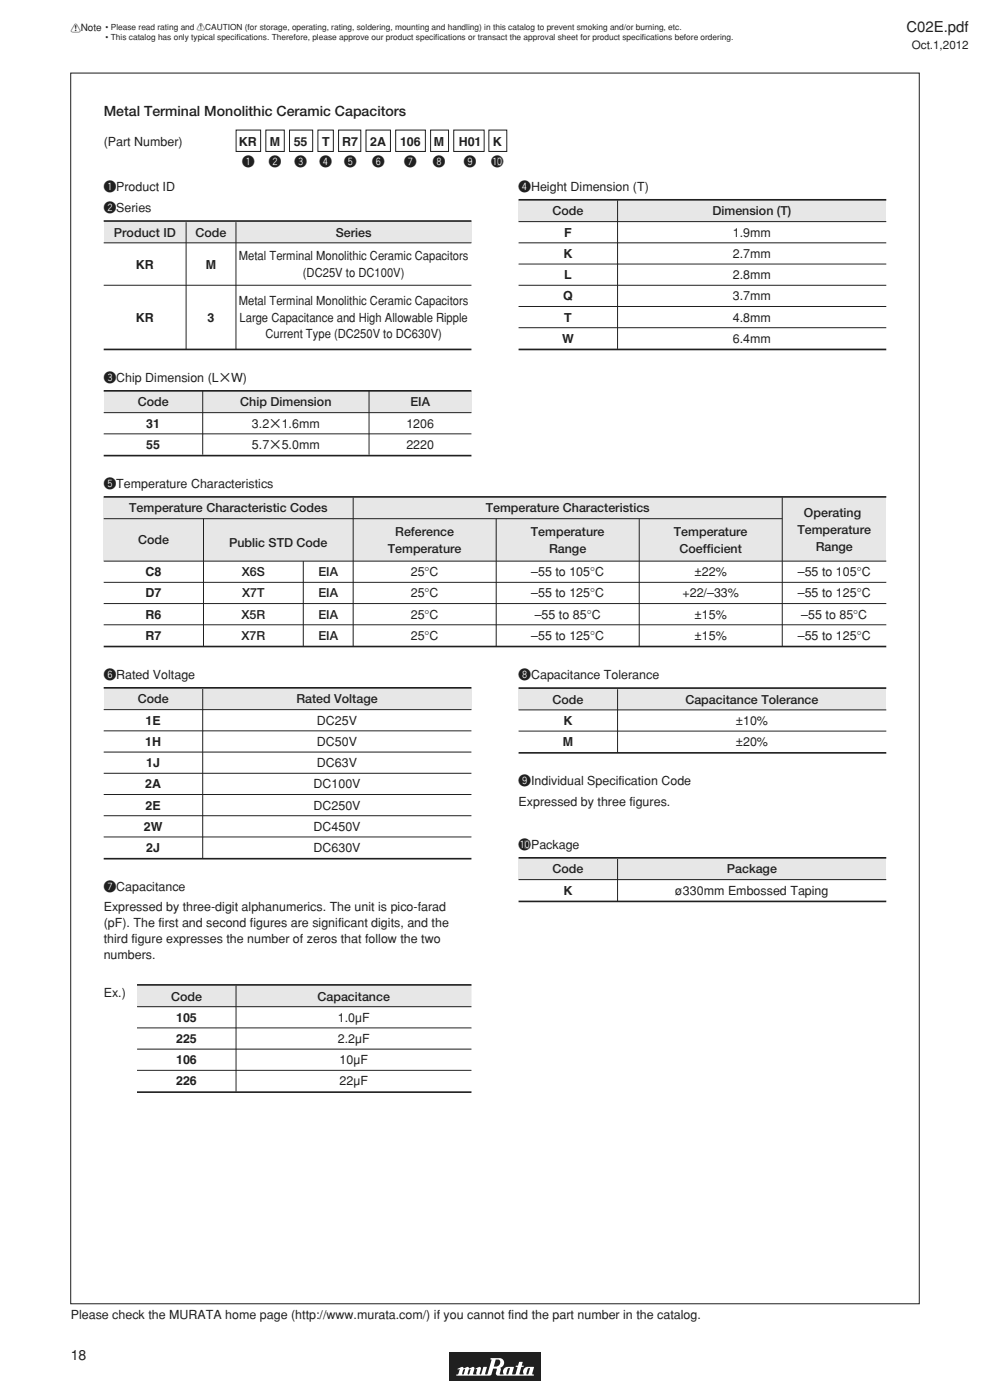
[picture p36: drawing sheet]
<svg xmlns="http://www.w3.org/2000/svg" width="210mm" height="297mm" viewBox="0 0 210 297" stroke-linecap="round" stroke-linejoin="round" font-family="sans-serif">
<defs><g id="words">
<text font-size="3.2" fill="#231f20" x="192.3" y="6.8">C02E.pdf</text>
<g font-size="3" fill="#231f20">
<text x="22" y="24.5">Metal Terminal Monolithic Ceramic Capacitors</text>
<text x="15" y="288.6">18</text>
</g>
<g font-size="2.6" fill="#231f20">
<text x="22" y="30.9">(Part Number)</text>
<text x="50.7" y="31">KR</text>
<text x="51.4" y="35.2">q</text>
<text x="57" y="35.2">w</text>
<text x="57.3" y="31">M</text>
<text x="62.3" y="31">55</text>
<text x="62.5" y="35.2">e</text>
<text x="67.8" y="35.2">r</text>
<text x="68.3" y="31">T</text>
<text x="72.6" y="31">R7</text>
<text x="73" y="35.2">t</text>
<text x="78.5" y="31">2A</text>
<text x="78.9" y="35.2">y</text>
<text x="84.9" y="31">106</text>
<text x="85.7" y="35.2">u</text>
<text x="91.8" y="35.2">i</text>
<text x="92" y="31">M</text>
<text x="97.3" y="31">H01</text>
<text x="98.4" y="35.2">o</text>
<text x="104.2" y="35.2">!0</text>
<text x="104.5" y="31">K</text>
<text x="22" y="40.5">qProduct ID</text>
<text x="110" y="40.5">rHeight Dimension (T)</text>
<text x="22" y="45">wSeries</text>
<text x="117.2" y="45.7">Code</text>
<text x="151.1" y="45.7">Dimension (T)</text>
<text x="24.2" y="50.2">Product ID</text>
<text x="41.5" y="50.2">Code</text>
<text x="71.2" y="50.2">Series</text>
<text x="119.7" y="50.2">F</text>
<text x="155.5" y="50.2">1.9mm</text>
<text x="28.8" y="57">KR</text>
<text x="43.7" y="57">M</text>
<text x="50.7" y="55.2">Metal Terminal Monolithic Ceramic Capacitors</text>
<text x="64.2" y="58.8">(DC25V to DC100V)</text>
<text x="119.5" y="54.7">K</text>
<text x="119.7" y="59.2">L</text>
<text x="155.5" y="54.7">2.7mm</text>
<text x="155.5" y="59.2">2.8mm</text>
<text x="50.7" y="64.6">Metal Terminal Monolithic Ceramic Capacitors</text>
<text x="119.5" y="63.7">Q</text>
<text x="155.5" y="63.7">3.7mm</text>
<text x="28.8" y="68.2">KR</text>
<text x="44" y="68.2">3</text>
<text x="50.8" y="68.2">Large Capacitance and High Allowable Ripple</text>
<text x="56.3" y="71.8">Current Type (DC250V to DC630V)</text>
<text x="119.7" y="68.2">T</text>
<text x="155.5" y="68.2">4.8mm</text>
<text x="119.2" y="72.7">W</text>
<text x="155.5" y="72.7">6.4mm</text>
<text x="22" y="81">eChip Dimension (LgW)</text>
<text x="29.2" y="86.2">Code</text>
<text x="51" y="86.2">Chip Dimension</text>
<text x="87.1" y="86.2">EIA</text>
<text x="31" y="90.7">31</text>
<text x="31" y="95.2">55</text>
<text x="53.4" y="90.7">3.2g1.6mm</text>
<text x="53.4" y="95.2">5.7g5.0mm</text>
<text x="86.2" y="90.7">1206</text>
<text x="86.2" y="95.2">2220</text>
<text x="22" y="103.5">tTemperature Characteristics</text>
<text x="27.4" y="108.7">Temperature Characteristic Codes</text>
<text x="83.8" y="113.8">Reference</text>
<text x="103" y="108.7">Temperature Characteristics</text>
<text x="112.6" y="113.8">Temperature</text>
<text x="142.9" y="113.8">Temperature</text>
<text x="169.1" y="113.3">Temperature</text>
<text x="170.5" y="109.8">Operating</text>
<text x="29.3" y="115.5">Code</text>
<text x="48.6" y="116">Public STD Code</text>
<text x="82.3" y="117.3">Temperature</text>
<text x="116.5" y="117.3">Range</text>
<text x="144.1" y="117.3">Coefficient</text>
<text x="173" y="116.8">Range</text>
<text x="30.9" y="122.2">C8</text>
<text x="51.3" y="122.2">X6S</text>
<text x="67.5" y="122.2">EIA</text>
<text x="87.1" y="122.2">25°C</text>
<text x="112.7" y="122.2">–55 to 105°C</text>
<text x="147.3" y="122.2">±22%</text>
<text x="169.2" y="122.2">–55 to 105°C</text>
<text x="30.9" y="126.7">D7</text>
<text x="30.9" y="131.2">R6</text>
<text x="51.2" y="131.2">X5R</text>
<text x="51.4" y="126.7">X7T</text>
<text x="67.5" y="126.7">EIA</text>
<text x="67.5" y="131.2">EIA</text>
<text x="87.1" y="126.7">25°C</text>
<text x="87.1" y="131.2">25°C</text>
<text x="112.7" y="126.7">–55 to 125°C</text>
<text x="113.4" y="131.2">–55 to 85°C</text>
<text x="144.8" y="126.7">+22/–33%</text>
<text x="147.3" y="131.2">±15%</text>
<text x="169.2" y="126.7">–55 to 125°C</text>
<text x="170" y="131.2">–55 to 85°C</text>
<text x="30.9" y="135.7">R7</text>
<text x="51.2" y="135.7">X7R</text>
<text x="67.5" y="135.7">EIA</text>
<text x="87.1" y="135.7">25°C</text>
<text x="112.7" y="135.7">–55 to 125°C</text>
<text x="147.3" y="135.7">±15%</text>
<text x="169.2" y="135.7">–55 to 125°C</text>
<text x="22" y="144">yRated Voltage</text>
<text x="29.2" y="149.2">Code</text>
<text x="62.9" y="149.2">Rated Voltage</text>
<text x="110" y="144">iCapacitance Tolerance</text>
<text x="117.2" y="149.3">Code</text>
<text x="145.4" y="149.3">Capacitance Tolerance</text>
<text x="30.9" y="153.7">1E</text>
<text x="67.2" y="153.7">DC25V</text>
<text x="119.5" y="153.8">K</text>
<text x="156.1" y="153.8">±10%</text>
<text x="30.8" y="158.2">1H</text>
<text x="67.2" y="158.2">DC50V</text>
<text x="119.4" y="158.3">M</text>
<text x="156.1" y="158.3">±20%</text>
<text x="30.8" y="167.2">2A</text>
<text x="31" y="162.7">1J</text>
<text x="66.5" y="167.2">DC100V</text>
<text x="67.2" y="162.7">DC63V</text>
<text x="110" y="166.5">oIndividual Specification Code</text>
<text x="30.9" y="171.7">2E</text>
<text x="66.5" y="171.7">DC250V</text>
<text x="110" y="170.9">Expressed by three figures.</text>
<text x="30.5" y="176.2">2W</text>
<text x="66.5" y="176.2">DC450V</text>
<text x="31" y="180.7">2J</text>
<text x="66.5" y="180.7">DC630V</text>
<text x="110" y="180.1">!0</text>
<text x="112.6" y="180.1">Package</text>
<text x="117.2" y="185.3">Code</text>
<text x="154.2" y="185.3">Package</text>
<text x="22" y="189">uCapacitance</text>
<text x="119.5" y="189.8">K</text>
<text x="143.3" y="189.8">ø330mm Embossed Taping</text>
<text x="22" y="193.4">Expressed by three-digit alphanumerics. The unit is pico-farad</text>
<text x="22" y="196.7">(pF). The first and second figures are significant digits, and the</text>
<text x="22" y="200.1">third figure expresses the number of zeros that follow the two</text>
<text x="22" y="203.5">numbers.</text>
<text x="22" y="211.6">Ex.)</text>
<text x="36.3" y="212.3">Code</text>
<text x="67.3" y="212.3">Capacitance</text>
<text x="37.4" y="216.8">105</text>
<text x="37.4" y="221.3">225</text>
<text x="71.7" y="216.8">1.0μF</text>
<text x="71.7" y="221.3">2.2μF</text>
<text x="37.4" y="225.8">106</text>
<text x="72" y="225.8">10μF</text>
<text x="37.4" y="230.3">226</text>
<text x="72" y="230.3">22μF</text>
<text x="15" y="279.8">Please check the MURATA home page (http://www.murata.com/) if you cannot find the part number in the catalog.</text>
</g>
<text font-size="2.5" fill="#231f20" x="193.4" y="10.3">Oct.1,2012</text>
<text font-size="2.1" fill="#231f20" x="15" y="6.7">!Note</text>
<g font-size="1.8" fill="#231f20">
<text x="22.4" y="6.4">• Please read rating and !CAUTION (for storage, operating, rating, soldering, mounting and handling) in this catalog to prevent smoking and/or burning, etc.</text>
<text x="22.4" y="8.5">• This catalog has only typical specifcations. Therefore, please approve our product specif</text>
<text x="50.2" y="8.5">i</text>
<text x="92.3" y="8.5">i cations or transact the approval sheet for product specif</text>
<text x="136.2" y="8.5">i cations before ordering.</text>
</g>
</g></defs>
<path d="M15 15.5h180v261.1h-180z" fill="none" stroke="#231f20" stroke-width=".21"/>
<path d="M95.3 287h19.4v5.9h-19.4z" fill="#231f20"/>
<path d="M97.1 290.4l.9-.4 .5 .3-.5 1.1 .2 .2 .2-.2 .3-.9h-.2v-.2l.8-.3 .2 .3 .2-.1-.3 .4-.2 .8 .2 .2 .2-.2 .2-.9h-.2l.1-.3 .8-.2 .1 .3-.3 1.1 .2 .2h.5l.2-1.1h-.3v-.2l.8-.3 .3 .3-.3 1.1 .2 .2 .2-.2 .4-1.4h.7l-.3 1.4 .3 .2 .2-.2 .9-2.9-.3-.1 .1-.3h1.9a1.05 1.05 0 0 1 .9 1 1.05 1.05 0 0 1-.8 1.1l.1 .4-.2 .9h.8a1.03 1.03 0 0 1 .9-1.5h1.3l-.2 .7-.7-.1v-.4l-.4 .1-.3 1.2h.4l.3-.9 .7 .1-.2 .7 .6 .2 .2-.2 .4-1.4h-.4v-.2l.5-.1 .2-.8h.8l-.2 .8 .4 .2-.5 .1-.4 1.4 .1 .2 .8-.1a1.02 1.02 0 0 1 .8-1.5h1.4l-.2 .6h-.7v-.4l-.4 .1-.3 1.2h.3l.4-.9h.7l-.2 .8 .4 .2-.1 .2h-7.4a.48 .48 0 0 1-.6-.5l.2-.8-.5-.2 .1-.4h.2a.77 .77 0 0 0 .9-.7 .77 .77 0 0 0-.9-.8l-.5 1.4 .3 .1-.1 .4-.3 .1-.3 1.1-.3 .3h-7.2v-.2l.4-.2 .3-.9h-.4z" fill="#fff"/>
<g fill="#e6e7e8">
<path d="M22 83h78v4.5h-78z"/>
<path d="M22 47h78v4.5h-78z"/>
</g>
<g fill="none" stroke="#231f20" stroke-width=".21">
<path d="M50.1 27.6h5.2v4.5h-5.2zM56.4 27.6h3.9v4.5h-3.9zM61.4 27.6h4.9v4.5h-4.9zM67.4 27.6h3.3v4.5h-3.3zM71.8 27.6h4.7v4.5h-4.7zM77.6 27.6h5.2v4.5h-5.2zM83.9 27.6h6.3v4.5h-6.3zM91.3 27.6h3.8v4.5h-3.8zM96.2 27.6h6.5v4.5h-6.5zM103.7 27.6h3.8v4.5h-3.8zM22 51.5h78M39.5 47.1v27"/>
<path d="M50.1 47.1v27M22 60.5h78M22 87.5h78M22 92h78M43 82.9v13.6M78.3 82.9v13.6"/>
</g>
<path d="M22 46.9h78M22 74.1h78M110 74.1h78M22 96.7h78M22 82.9h78" fill="none" stroke="#231f20" stroke-width=".35"/>
<path d="M110 42.5h78v4.5h-78z" fill="#e6e7e8"/>
<path d="M110 42.4h78" fill="none" stroke="#231f20" stroke-width=".35"/>
<path d="M110 47h78M110 51.5h78M110 56h78M131 42.5v31.5M110 60.5h78M110 65h78M110 69.5h78" fill="none" stroke="#231f20" stroke-width=".21"/>
<path d="M29.1 209.1h70.9v4.5h-70.9z" fill="#e6e7e8"/>
<path d="M29.1 208.9h70.9M29.1 231.7h70.9" fill="none" stroke="#231f20" stroke-width=".35"/>
<path d="M29.1 213.6h70.9M29.1 218.1h70.9M50.1 209.1v22.5M29.1 222.6h70.9M29.1 227.1h70.9" fill="none" stroke="#231f20" stroke-width=".21"/>
<path d="M22 146h78v4.5h-78z" fill="#e6e7e8"/>
<path d="M22 137.2h166M22 145.9h78M22 182.2h78" fill="none" stroke="#231f20" stroke-width=".35"/>
<path d="M22 150.5h78M22 155h78M22 159.5h78M43 146.2v36M22 164h78M22 168.5h78M22 173.1h78M22 177.6h78" fill="none" stroke="#231f20" stroke-width=".21"/>
<path d="M22 105.5h166v13.5h-166z" fill="#e6e7e8"/>
<path d="M22 119h166M22 110h143.9M43.2 110v27M64.3 119v18M74.9 105.5v31.5M105.3 110v27M135.6 110v27M165.9 105.5v31.5M22 123.5h166M22 128h166M22 132.5h166" fill="none" stroke="#231f20" stroke-width=".21"/>
<path d="M22 105.4h166" fill="none" stroke="#231f20" stroke-width=".35"/>
<path d="M110 182.1h78v4.5h-78z" fill="#e6e7e8"/>
<path d="M110 182h78M110 191.2h78" fill="none" stroke="#231f20" stroke-width=".35"/>
<path d="M110 186.6h78M131 182.2v9" fill="none" stroke="#231f20" stroke-width=".21"/>
<path d="M110 146.1h78v4.5h-78z" fill="#e6e7e8"/>
<path d="M110 146h78M110 159.7h78" fill="none" stroke="#231f20" stroke-width=".35"/>
<path d="M110 150.6h78M110 155.1h78M131 146.2v13.5" fill="none" stroke="#231f20" stroke-width=".21"/>
<use href="#words"/>
</svg>
